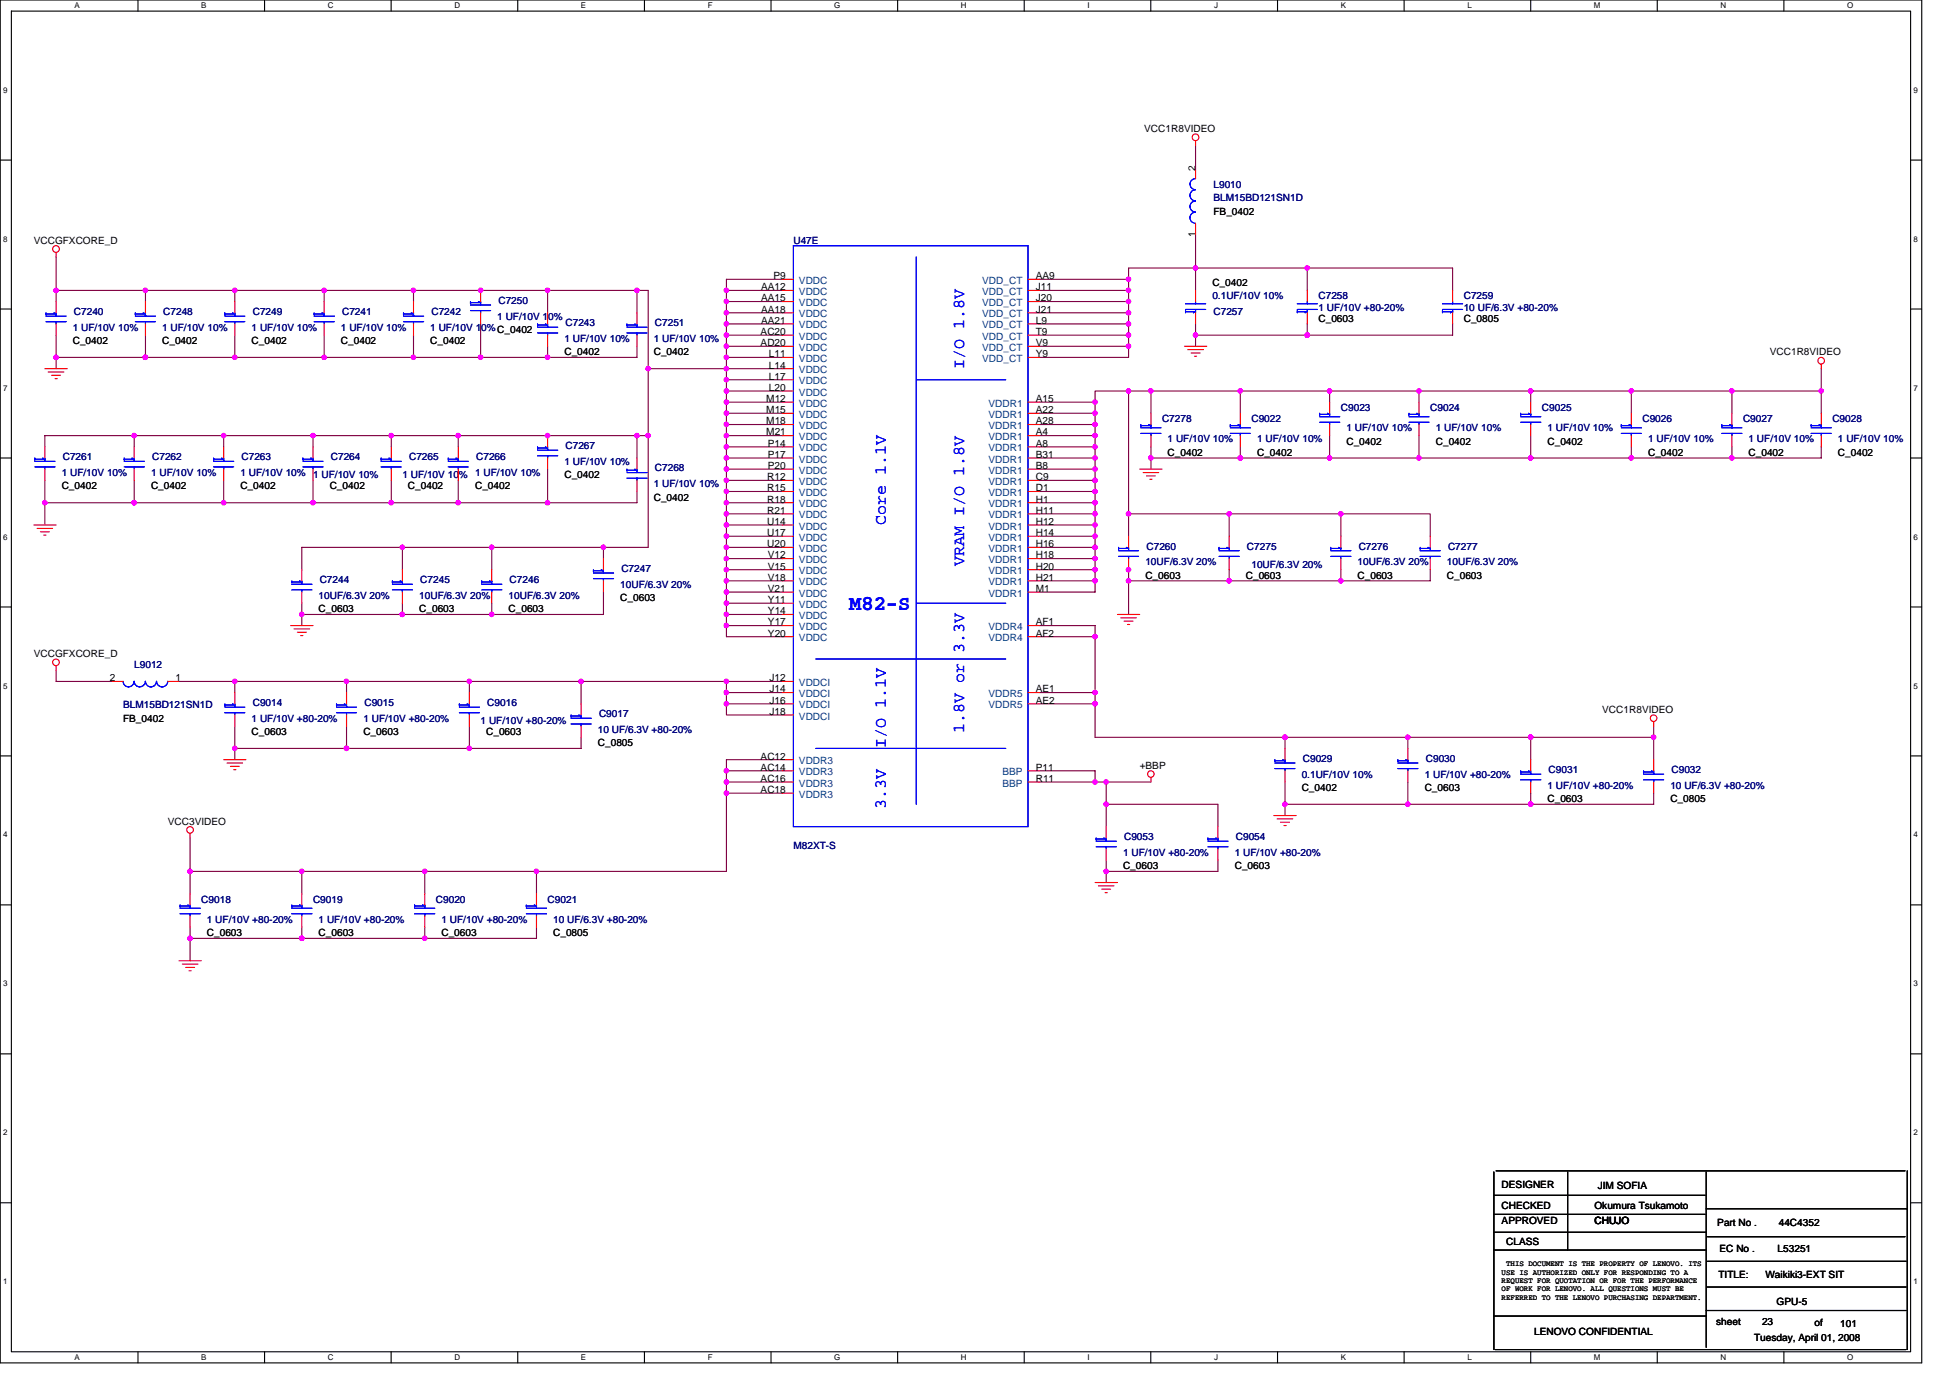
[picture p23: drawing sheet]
<svg xmlns="http://www.w3.org/2000/svg" width="297mm" height="210mm" viewBox="0 0 297 210" stroke-linecap="round" stroke-linejoin="round" font-family="sans-serif">
<defs><g id="words">
<text font-size="3.2" fill="#00f" x="129.4" y="92.9">M82-S</text>
<g font-size="2.5" fill="#00f">
<text x="146.9" y="56.2" transform="rotate(-90 146.9 56.2)">I/O 1.8V</text>
<text x="134.9" y="80" transform="rotate(-90 134.9 80)">Core 1.1V</text>
<text x="146.9" y="86.3" transform="rotate(-90 146.9 86.3)">VRAM I/O 1.8V</text>
<text x="146.9" y="111.6" transform="rotate(-90 146.9 111.6)">1.8V or 3.3V</text>
<text x="134.9" y="114" transform="rotate(-90 134.9 114)">I/O 1.1V</text>
<text x="134.9" y="123.2" transform="rotate(-90 134.9 123.2)">3.3V</text>
</g>
<g font-size="1.5">
<text x="174.3" y="20.1">VCC1R8VIDEO</text>
<text x="182.1" y="26" transform="rotate(-90 182.1 26)">2</text>
<text x="184.8" y="32.7">FB_0402</text>
<text x="5.1" y="37.1">VCCGFXCORE_D</text>
<text x="182.1" y="36.1" transform="rotate(-90 182.1 36.1)">1</text>
<text x="115.9" y="44.2">AA12</text>
<text x="115.9" y="45.9">AA15</text>
<text x="115.9" y="47.6">AA18</text>
<text x="117.8" y="42.5">P9</text>
<text x="157.8" y="42.5">AA9</text>
<text x="157.8" y="44.2">J11</text>
<text x="157.8" y="45.9">J20</text>
<text x="157.8" y="47.6">J21</text>
<text x="184.7" y="43.6">C_0402</text>
<text x="11.1" y="52.4">C_0402</text>
<text x="24.7" y="52.4">C_0402</text>
<text x="38.3" y="52.4">C_0402</text>
<text x="51.9" y="52.4">C_0402</text>
<text x="65.5" y="52.4">C_0402</text>
<text x="115.9" y="51">AC20</text>
<text x="115.9" y="52.7">AD20</text>
<text x="115.9" y="49.3">AA21</text>
<text x="157.8" y="49.3">L9</text>
<text x="157.8" y="51">T9</text>
<text x="157.8" y="52.7">V9</text>
<text x="200.8" y="49">C_0603</text>
<text x="223" y="49">C_0805</text>
<text x="86" y="54.1">C_0402</text>
<text x="99.6" y="54.1">C_0402</text>
<text x="117.1" y="54.4">L11</text>
<text x="117.1" y="56.1">L14</text>
<text x="117.1" y="57.8">L17</text>
<text x="117.1" y="59.5">L20</text>
<text x="157.8" y="54.4">Y9</text>
<text x="269.6" y="54.1">VCC1R8VIDEO</text>
<text x="116.7" y="61.2">M12</text>
<text x="116.7" y="62.9">M15</text>
<text x="116.7" y="64.6">M18</text>
<text x="157.8" y="61.2">A15</text>
<text x="157.8" y="62.9">A22</text>
<text x="157.8" y="64.6">A28</text>
<text x="116.7" y="66.3">M21</text>
<text x="117" y="68.1">P14</text>
<text x="117" y="69.7">P17</text>
<text x="117" y="71.4">P20</text>
<text x="157.8" y="66.3">A4</text>
<text x="157.8" y="68.1">A8</text>
<text x="157.8" y="69.7">B31</text>
<text x="157.8" y="71.4">B8</text>
<text x="177.9" y="69.4">C_0402</text>
<text x="191.5" y="69.4">C_0402</text>
<text x="205.1" y="67.7">C_0402</text>
<text x="218.7" y="67.7">C_0402</text>
<text x="235.7" y="67.7">C_0402</text>
<text x="251.1" y="69.4">C_0402</text>
<text x="266.4" y="69.4">C_0402</text>
<text x="280" y="69.4">C_0402</text>
<text x="9.4" y="74.5">C_0402</text>
<text x="23" y="74.5">C_0402</text>
<text x="36.6" y="74.5">C_0402</text>
<text x="50.2" y="74.5">C_0402</text>
<text x="62.1" y="74.5">C_0402</text>
<text x="72.4" y="74.5">C_0402</text>
<text x="86" y="72.8">C_0402</text>
<text x="99.6" y="76.2">C_0402</text>
<text x="116.9" y="73.2">R12</text>
<text x="116.9" y="74.8">R15</text>
<text x="116.9" y="76.6">R18</text>
<text x="157.8" y="73.2">C9</text>
<text x="157.8" y="74.8">D1</text>
<text x="157.8" y="76.6">H1</text>
<text x="116.9" y="78.3">R21</text>
<text x="116.9" y="79.9">U14</text>
<text x="116.9" y="81.7">U17</text>
<text x="116.9" y="83.4">U20</text>
<text x="157.8" y="78.3">H11</text>
<text x="157.8" y="79.9">H12</text>
<text x="157.8" y="81.7">H14</text>
<text x="157.8" y="83.4">H16</text>
<text x="117" y="85.1">V12</text>
<text x="117" y="86.8">V15</text>
<text x="117" y="88.5">V18</text>
<text x="157.8" y="85.1">H18</text>
<text x="157.8" y="86.8">H20</text>
<text x="157.8" y="88.5">H21</text>
<text x="174.5" y="88.2">C_0603</text>
<text x="189.8" y="88.2">C_0603</text>
<text x="206.8" y="88.2">C_0603</text>
<text x="220.4" y="88.2">C_0603</text>
<text x="48.5" y="93.3">C_0603</text>
<text x="63.9" y="93.3">C_0603</text>
<text x="77.5" y="93.3">C_0603</text>
<text x="94.5" y="91.6">C_0603</text>
<text x="117" y="90.2">V21</text>
<text x="117" y="91.9">Y11</text>
<text x="117" y="93.6">Y14</text>
<text x="117" y="95.3">Y17</text>
<text x="157.8" y="90.2">M1</text>
<text x="157.8" y="95.3">AF1</text>
<text x="5.1" y="100.1">VCCGFXCORE_D</text>
<text x="117" y="97">Y20</text>
<text x="157.8" y="97">AF2</text>
<text x="16.7" y="103.8">2</text>
<text x="26.8" y="103.8">1</text>
<text x="117.2" y="103.8">J12</text>
<text x="117.2" y="105.5">J14</text>
<text x="117.2" y="107.2">J16</text>
<text x="157.8" y="105.5">AE1</text>
<text x="157.8" y="107.2">AE2</text>
<text x="18.8" y="109.9">FB_0402</text>
<text x="38.3" y="112">C_0603</text>
<text x="55.3" y="112">C_0603</text>
<text x="74.1" y="112">C_0603</text>
<text x="91.1" y="113.7">C_0805</text>
<text x="117.2" y="108.9">J18</text>
<text x="244.1" y="108.6">VCC1R8VIDEO</text>
<text x="115.9" y="115.7">AC12</text>
<text x="115.9" y="117.4">AC14</text>
<text x="115.9" y="119.1">AC16</text>
<text x="157.8" y="117.4">P11</text>
<text x="157.8" y="119.1">R11</text>
<text x="173.6" y="117.1">+BBP</text>
<text x="25.6" y="125.6">VCC3VIDEO</text>
<text x="115.9" y="120.8">AC18</text>
<text x="198.3" y="120.5">C_0402</text>
<text x="217" y="120.5">C_0603</text>
<text x="235.7" y="122.2">C_0603</text>
<text x="254.4" y="122.2">C_0805</text>
<text x="171.1" y="132.4">C_0603</text>
<text x="188.1" y="132.4">C_0603</text>
<text x="31.5" y="142.6">C_0603</text>
<text x="48.5" y="142.6">C_0603</text>
<text x="67.2" y="142.6">C_0603</text>
<text x="84.3" y="142.6">C_0805</text>
<text x="228.7" y="180.9">DESIGNER</text>
<text x="228.7" y="184.1">CHECKED</text>
<text x="242.9" y="184.1">Okumura Tsukamoto</text>
<text x="243.4" y="181.1">JIM SOFIA</text>
<text x="228.7" y="186.5">APPROVED</text>
<text x="229.4" y="189.6">CLASS</text>
<text x="242.9" y="186.5">CHUJO</text>
<text x="261.6" y="186.7">Part No .</text>
<text x="261.9" y="190.8">EC No .</text>
<text x="270.8" y="190.8">L53251</text>
<text x="271" y="186.7">44C4352</text>
<text x="261.8" y="194.7">TITLE:</text>
<text x="268.9" y="194.7">Waikiki3-EXT SIT</text>
<text x="233.7" y="203.4">LENOVO CONFIDENTIAL</text>
<text x="261.4" y="201.8">sheet</text>
<text x="268.4" y="201.8">23</text>
<text x="270.6" y="198.8">GPU-5</text>
<text x="276.4" y="202">of</text>
<text x="280.3" y="202.2">101</text>
<text x="267.2" y="204.2">Tuesday, April 01, 2008</text>
</g>
<g font-size="1.5" fill="#000080">
<text x="184.8" y="28.6">L9010</text>
<text x="184.8" y="30.6">BLM15BD121SN1D</text>
<text x="120.9" y="37.1">U47E</text>
<text x="75.9" y="46.3">C7250</text>
<text x="184.7" y="45.6">0.1UF/10V 10%</text>
<text x="200.8" y="45.6">C7258</text>
<text x="200.8" y="47.3">1 UF/10V +80-20%</text>
<text x="223" y="45.6">C7259</text>
<text x="223" y="47.3">10 UF/6.3V +80-20%</text>
<text x="11.1" y="50.4">1 UF/10V 10%</text>
<text x="11.3" y="48">C7240</text>
<text x="24.7" y="50.4">1 UF/10V 10%</text>
<text x="24.9" y="48">C7248</text>
<text x="38.3" y="50.4">1 UF/10V 10%</text>
<text x="38.5" y="48">C7249</text>
<text x="51.9" y="50.4">1 UF/10V 10%</text>
<text x="52.1" y="48">C7241</text>
<text x="65.5" y="50.4">1 UF/10V 10%C_0402</text>
<text x="65.7" y="48">C7242</text>
<text x="75.8" y="48.7">1 UF/10V 10%</text>
<text x="86" y="52.1">1 UF/10V 10%</text>
<text x="86.1" y="49.7">C7243</text>
<text x="99.6" y="52.1">1 UF/10V 10%</text>
<text x="99.8" y="49.7">C7251</text>
<text x="184.8" y="48">C7257</text>
<text x="177" y="64.3">C7278</text>
<text x="190.6" y="64.3">C9022</text>
<text x="204.3" y="62.6">C9023</text>
<text x="205.1" y="65.7">1 UF/10V 10%</text>
<text x="217.9" y="62.6">C9024</text>
<text x="218.7" y="65.7">1 UF/10V 10%</text>
<text x="234.9" y="62.6">C9025</text>
<text x="235.7" y="65.7">1 UF/10V 10%</text>
<text x="250.2" y="64.3">C9026</text>
<text x="265.5" y="64.3">C9027</text>
<text x="279.1" y="64.3">C9028</text>
<text x="9.6" y="70.1">C7261</text>
<text x="23.2" y="70.1">C7262</text>
<text x="36.8" y="70.1">C7263</text>
<text x="50.4" y="70.1">C7264</text>
<text x="62.3" y="70.1">C7265</text>
<text x="72.5" y="70.1">C7266</text>
<text x="86" y="70.8">1 UF/10V 10%</text>
<text x="86.1" y="68.4">C7267</text>
<text x="99.8" y="71.8">C7268</text>
<text x="177.9" y="67.4">1 UF/10V 10%</text>
<text x="191.5" y="67.4">1 UF/10V 10%</text>
<text x="251.1" y="67.4">1 UF/10V 10%</text>
<text x="266.4" y="67.4">1 UF/10V 10%</text>
<text x="280" y="67.4">1 UF/10V 10%</text>
<text x="9.4" y="72.5">1 UF/10V 10%</text>
<text x="23" y="72.5">1 UF/10V 10%</text>
<text x="36.6" y="72.5">1 UF/10V 10%</text>
<text x="47.7" y="72.8">1 UF/10V 10%</text>
<text x="61.3" y="72.8">1 UF/10V 10%</text>
<text x="72.4" y="72.5">1 UF/10V 10%</text>
<text x="99.6" y="74.2">1 UF/10V 10%</text>
<text x="174.6" y="83.7">C7260</text>
<text x="189.9" y="83.7">C7275</text>
<text x="207" y="83.7">C7276</text>
<text x="220.6" y="83.7">C7277</text>
<text x="48.7" y="88.8">C7244</text>
<text x="64" y="88.8">C7245</text>
<text x="77.6" y="88.8">C7246</text>
<text x="94.5" y="89.5">10UF/6.3V 20%</text>
<text x="94.7" y="87.1">C7247</text>
<text x="174.5" y="86.1">10UF/6.3V 20%</text>
<text x="190.6" y="86.5">10UF/6.3V 20%</text>
<text x="206.8" y="86.1">10UF/6.3V 20%</text>
<text x="220.4" y="86.1">10UF/6.3V 20%</text>
<text x="48.5" y="91.2">10UF/6.3V 20%</text>
<text x="63.9" y="91.2">10UF/6.3V 20%</text>
<text x="77.5" y="91.2">10UF/6.3V 20%</text>
<text x="20.4" y="101.8">L9012</text>
<text x="18.8" y="107.9">BLM15BD121SN1D</text>
<text x="38.5" y="107.6">C9014</text>
<text x="55.5" y="107.6">C9015</text>
<text x="74.2" y="107.6">C9016</text>
<text x="38.3" y="109.9">1 UF/10V +80-20%</text>
<text x="55.3" y="109.9">1 UF/10V +80-20%</text>
<text x="73.2" y="110.3">1 UF/10V +80-20%</text>
<text x="91.1" y="111.7">10 UF/6.3V +80-20%</text>
<text x="91.2" y="109.3">C9017</text>
<text x="198.3" y="118.4">0.1UF/10V 10%</text>
<text x="198.5" y="116.1">C9029</text>
<text x="217" y="118.4">1 UF/10V +80-20%</text>
<text x="217.2" y="116.1">C9030</text>
<text x="235.9" y="117.8">C9031</text>
<text x="254.6" y="117.8">C9032</text>
<text x="235.7" y="120.2">1 UF/10V +80-20%</text>
<text x="254.4" y="120.2">10 UF/6.3V +80-20%</text>
<text x="120.9" y="129.3">M82XT-S</text>
<text x="171.1" y="130.4">1 UF/10V +80-20%</text>
<text x="171.2" y="128">C9053</text>
<text x="188.1" y="130.4">1 UF/10V +80-20%</text>
<text x="188.3" y="128">C9054</text>
<text x="30.7" y="137.5">C9018</text>
<text x="47.7" y="137.5">C9019</text>
<text x="66.4" y="137.5">C9020</text>
<text x="83.4" y="137.5">C9021</text>
<text x="31.5" y="140.6">1 UF/10V +80-20%</text>
<text x="48.5" y="140.6">1 UF/10V +80-20%</text>
<text x="67.2" y="140.6">1 UF/10V +80-20%</text>
<text x="84.3" y="140.6">10 UF/6.3V +80-20%</text>
</g>
<g font-size="1.5" fill="#004080">
<text x="121.7" y="43.2">VDDC</text>
<text x="121.7" y="44.9">VDDC</text>
<text x="121.7" y="46.6">VDDC</text>
<text x="149.6" y="43.2">VDD_CT</text>
<text x="149.6" y="44.9">VDD_CT</text>
<text x="149.6" y="46.6">VDD_CT</text>
<text x="121.7" y="48.3">VDDC</text>
<text x="121.7" y="50">VDDC</text>
<text x="121.7" y="51.8">VDDC</text>
<text x="121.7" y="53.4">VDDC</text>
<text x="149.6" y="48.3">VDD_CT</text>
<text x="149.6" y="50">VDD_CT</text>
<text x="149.6" y="51.8">VDD_CT</text>
<text x="149.6" y="53.4">VDD_CT</text>
<text x="121.7" y="55.1">VDDC</text>
<text x="121.7" y="56.9">VDDC</text>
<text x="121.7" y="58.5">VDDC</text>
<text x="149.6" y="55.1">VDD_CT</text>
<text x="121.7" y="60.3">VDDC</text>
<text x="121.7" y="62">VDDC</text>
<text x="121.7" y="63.6">VDDC</text>
<text x="121.7" y="65.4">VDDC</text>
<text x="150.6" y="62">VDDR1</text>
<text x="150.6" y="63.6">VDDR1</text>
<text x="150.6" y="65.4">VDDR1</text>
<text x="121.7" y="67.1">VDDC</text>
<text x="121.7" y="68.8">VDDC</text>
<text x="121.7" y="70.5">VDDC</text>
<text x="150.6" y="67.1">VDDR1</text>
<text x="150.6" y="68.8">VDDR1</text>
<text x="150.6" y="70.5">VDDR1</text>
<text x="121.7" y="72.2">VDDC</text>
<text x="121.7" y="73.9">VDDC</text>
<text x="121.7" y="75.6">VDDC</text>
<text x="121.7" y="77.3">VDDC</text>
<text x="150.6" y="72.2">VDDR1</text>
<text x="150.6" y="73.9">VDDR1</text>
<text x="150.6" y="75.6">VDDR1</text>
<text x="150.6" y="77.3">VDDR1</text>
<text x="121.7" y="79">VDDC</text>
<text x="121.7" y="80.7">VDDC</text>
<text x="121.7" y="82.4">VDDC</text>
<text x="150.6" y="79">VDDR1</text>
<text x="150.6" y="80.7">VDDR1</text>
<text x="150.6" y="82.4">VDDR1</text>
<text x="121.7" y="84.1">VDDC</text>
<text x="121.7" y="85.8">VDDC</text>
<text x="121.7" y="87.5">VDDC</text>
<text x="121.7" y="89.2">VDDC</text>
<text x="150.6" y="84.1">VDDR1</text>
<text x="150.6" y="85.8">VDDR1</text>
<text x="150.6" y="87.5">VDDR1</text>
<text x="150.6" y="89.2">VDDR1</text>
<text x="121.7" y="90.9">VDDC</text>
<text x="121.7" y="92.6">VDDC</text>
<text x="121.7" y="94.3">VDDC</text>
<text x="121.7" y="96">VDDC</text>
<text x="150.6" y="90.9">VDDR1</text>
<text x="150.6" y="96">VDDR4</text>
<text x="121.7" y="97.7">VDDC</text>
<text x="150.6" y="97.7">VDDR4</text>
<text x="121.7" y="104.5">VDDCI</text>
<text x="121.7" y="106.2">VDDCI</text>
<text x="121.7" y="107.9">VDDCI</text>
<text x="150.6" y="106.2">VDDR5</text>
<text x="150.6" y="107.9">VDDR5</text>
<text x="121.7" y="109.6">VDDCI</text>
<text x="121.7" y="116.4">VDDR3</text>
<text x="121.7" y="118.1">VDDR3</text>
<text x="121.7" y="119.8">VDDR3</text>
<text x="152.7" y="118.1">BBP</text>
<text x="152.7" y="119.8">BBP</text>
<text x="121.7" y="121.5">VDDR3</text>
</g>
<g font-size="1.2">
<text x="11.4" y="1.2">A</text>
<text x="30.6" y="1.2">B</text>
<text x="49.9" y="1.2">C</text>
<text x="69.2" y="1.2">D</text>
<text x="88.5" y="1.2">E</text>
<text x="107.8" y="1.2">F</text>
<text x="127.1" y="1.2">G</text>
<text x="146.4" y="1.2">H</text>
<text x="165.6" y="1.2">I</text>
<text x="184.9" y="1.2">J</text>
<text x="204.2" y="1.2">K</text>
<text x="223.5" y="1.2">L</text>
<text x="242.8" y="1.2">M</text>
<text x="262.1" y="1.2">N</text>
<text x="281.4" y="1.2">O</text>
<text x=".5" y="14.1">9</text>
<text x="291.5" y="14.1">9</text>
<text x=".5" y="36.8">8</text>
<text x="291.5" y="36.8">8</text>
<text x=".5" y="59.5">7</text>
<text x="291.5" y="59.5">7</text>
<text x=".5" y="82.2">6</text>
<text x="291.5" y="82.2">6</text>
<text x=".5" y="104.9">5</text>
<text x="291.5" y="104.9">5</text>
<text x=".5" y="127.6">4</text>
<text x="291.5" y="127.6">4</text>
<text x=".5" y="150.3">3</text>
<text x="291.5" y="150.3">3</text>
<text x=".5" y="173">2</text>
<text x="291.5" y="173">2</text>
<text x=".5" y="195.6">1</text>
<text x="228.7" y="194.2">USE IS AUTHORIZED ONLY FOR RESPONDING TO A</text>
<text x="228.7" y="195.5">REQUEST FOR QUOTATION OR FOR THE PERFORMANCE</text>
<text x="228.7" y="196.7">OF WORK FOR LENOVO. ALL QUESTIONS MUST BE</text>
<text x="228.7" y="198">REFERRED TO THE LENOVO PURCHASING DEPARTMENT.</text>
<text x="229.4" y="192.9">THIS DOCUMENT IS THE PROPERTY OF LENOVO. ITS</text>
<text x="291.5" y="195.6">1</text>
<text x="11.4" y="207.2">A</text>
<text x="30.6" y="207.2">B</text>
<text x="49.9" y="207.2">C</text>
<text x="69.2" y="207.2">D</text>
<text x="88.5" y="207.2">E</text>
<text x="107.8" y="207.2">F</text>
<text x="127.1" y="207.2">G</text>
<text x="146.4" y="207.2">H</text>
<text x="165.6" y="207.2">I</text>
<text x="184.9" y="207.2">J</text>
<text x="204.2" y="207.2">K</text>
<text x="223.5" y="207.2">L</text>
<text x="242.8" y="207.2">M</text>
<text x="262.1" y="207.2">N</text>
<text x="281.4" y="207.2">O</text>
</g>
</g></defs>
<path d="M0 0h292.7v207.6h-292.7zM1.7 1.7h289.3v204.2h-289.3z" fill="none" stroke="#000" stroke-width=".17"/>
<g fill="#fff">
<path d="M11.4 .2h.7v1.3h-.7z"/>
<path d="M11.4 206.1h.7v1.3h-.7z"/>
</g>
<path d="M21 0v1.7M21 205.9v1.7" fill="none" stroke="#000" stroke-width=".17"/>
<g fill="#fff">
<path d="M30.6 .2h.8v1.3h-.8z"/>
<path d="M30.6 206.1h.8v1.3h-.8z"/>
</g>
<path d="M40.3 0v1.7M40.3 205.9v1.7" fill="none" stroke="#000" stroke-width=".17"/>
<g fill="#fff">
<path d="M49.9 .2h.9v1.3h-.9z"/>
<path d="M49.9 206.1h.9v1.3h-.9z"/>
</g>
<path d="M59.6 0v1.7M59.6 205.9v1.7" fill="none" stroke="#000" stroke-width=".17"/>
<g fill="#fff">
<path d="M69.2 .2h.9v1.3h-.9z"/>
<path d="M69.2 206.1h.9v1.3h-.9z"/>
</g>
<path d="M78.9 0v1.7M78.9 205.9v1.7" fill="none" stroke="#000" stroke-width=".17"/>
<g fill="#fff">
<path d="M88.5 .2h.8v1.3h-.8z"/>
<path d="M88.5 206.1h.8v1.3h-.8z"/>
</g>
<path d="M98.2 0v1.7M98.2 205.9v1.7" fill="none" stroke="#000" stroke-width=".17"/>
<g fill="#fff">
<path d="M107.8 .2h.7v1.3h-.7z"/>
<path d="M107.8 206.1h.7v1.3h-.7z"/>
</g>
<path d="M117.5 0v1.7M117.5 205.9v1.7" fill="none" stroke="#000" stroke-width=".17"/>
<g fill="#fff">
<path d="M127.1 .2h.9v1.3h-.9z"/>
<path d="M127.1 206.1h.9v1.3h-.9z"/>
</g>
<path d="M136.7 0v1.7M136.7 205.9v1.7" fill="none" stroke="#000" stroke-width=".17"/>
<g fill="#fff">
<path d="M146.4 .2h.8v1.3h-.8z"/>
<path d="M146.4 206.1h.8v1.3h-.8z"/>
</g>
<path d="M156 0v1.7M156 205.9v1.7" fill="none" stroke="#000" stroke-width=".17"/>
<g fill="#fff">
<path d="M165.6 .2h.4v1.3h-.4z"/>
<path d="M165.6 206.1h.4v1.3h-.4z"/>
</g>
<path d="M175.3 0v1.7M175.3 205.9v1.7" fill="none" stroke="#000" stroke-width=".17"/>
<g fill="#fff">
<path d="M184.9 .2h.6v1.3h-.6z"/>
<path d="M184.9 206.1h.6v1.3h-.6z"/>
</g>
<path d="M194.6 0v1.7M194.6 205.9v1.7" fill="none" stroke="#000" stroke-width=".17"/>
<g fill="#fff">
<path d="M204.2 .2h.8v1.3h-.8z"/>
<path d="M204.2 206.1h.8v1.3h-.8z"/>
</g>
<path d="M213.9 0v1.7M213.9 205.9v1.7" fill="none" stroke="#000" stroke-width=".17"/>
<g fill="#fff">
<path d="M223.5 .2h.7v1.3h-.7z"/>
<path d="M223.5 206.1h.7v1.3h-.7z"/>
</g>
<path d="M233.2 0v1.7M233.2 205.9v1.7" fill="none" stroke="#000" stroke-width=".17"/>
<g fill="#fff">
<path d="M242.8 .2h1v1.3h-1z"/>
<path d="M242.8 206.1h1v1.3h-1z"/>
</g>
<path d="M252.5 0v1.7M252.5 205.9v1.7" fill="none" stroke="#000" stroke-width=".17"/>
<g fill="#fff">
<path d="M262.1 .2h.8v1.3h-.8z"/>
<path d="M262.1 206.1h.8v1.3h-.8z"/>
</g>
<path d="M271.7 0v1.7M271.7 205.9v1.7" fill="none" stroke="#000" stroke-width=".17"/>
<g fill="#fff">
<path d="M281.4 .2h.9v1.3h-.9z"/>
<path d="M281.4 206.1h.9v1.3h-.9z"/>
<path d="M.5 13h.6v1.4h-.6z"/>
<path d="M291.5 13h.6v1.4h-.6z"/>
<path d="M.5 35.7h.6v1.4h-.6z"/>
<path d="M291.5 35.7h.6v1.4h-.6z"/>
</g>
<path d="M0 24.4h1.7M291 24.4h1.7" fill="none" stroke="#000" stroke-width=".17"/>
<g fill="#fff">
<path d="M.5 58.4h.6v1.4h-.6z"/>
<path d="M291.5 58.4h.6v1.4h-.6z"/>
</g>
<path d="M0 47.1h1.7M291 47.1h1.7" fill="none" stroke="#000" stroke-width=".17"/>
<g fill="#fff">
<path d="M.5 81.1h.6v1.3h-.6z"/>
<path d="M291.5 81.1h.6v1.3h-.6z"/>
</g>
<path d="M0 69.8h1.7M291 69.8h1.7" fill="none" stroke="#000" stroke-width=".17"/>
<g fill="#fff">
<path d="M.5 103.8h.6v1.3h-.6z"/>
<path d="M291.5 103.8h.6v1.3h-.6z"/>
</g>
<path d="M0 92.5h1.7M291 92.5h1.7" fill="none" stroke="#000" stroke-width=".17"/>
<g fill="#fff">
<path d="M.5 126.5h.6v1.3h-.6z"/>
<path d="M291.5 126.5h.6v1.3h-.6z"/>
</g>
<path d="M0 115.1h1.7M291 115.1h1.7" fill="none" stroke="#000" stroke-width=".17"/>
<g fill="#fff">
<path d="M.5 149.2h.6v1.3h-.6z"/>
<path d="M291.5 149.2h.6v1.3h-.6z"/>
</g>
<path d="M0 137.8h1.7M291 137.8h1.7" fill="none" stroke="#000" stroke-width=".17"/>
<g fill="#fff">
<path d="M.5 171.9h.6v1.3h-.6z"/>
<path d="M291.5 171.9h.6v1.3h-.6z"/>
</g>
<path d="M0 160.5h1.7M291 160.5h1.7" fill="none" stroke="#000" stroke-width=".17"/>
<g fill="#fff">
<path d="M.5 194.6h.6v1.3h-.6z"/>
<path d="M291.5 194.6h.6v1.3h-.6z"/>
</g>
<g fill="none" stroke="#000" stroke-width=".17">
<path d="M227.6 178.5v27.1M227.9 178.4h62.3M238.8 178.5v11.9M259.9 178.5v26.7M290.5 178.4v27.2M0 183.2h1.7M227.6 182.1h32.1M227.6 185h32.1M227.6 187.7h32.3M227.6 190.4h32.3M259.9 199.6h30.5M259.9 184.1h30.6"/>
<path d="M260.1 192.1h30.3M260.1 188.4h30.1M260.1 196h30.3M291 183.2h1.7M227.6 200.5h32.3M227.7 205.6h62.7"/>
</g>
<g fill="none" stroke="#800040" stroke-width=".17">
<path d="M8.5 39.1v6.8M182.1 22.1v3.4M182.1 35.7v8.5M8.5 51.1v5.1M8.5 44.2h13.7M22.2 44.2h13.6v1.7M22.2 44.2v1.7M22.2 51.1v3.3M35.8 44.2h13.6v1.7M35.8 51.1v3.3M49.4 44.2h49.3v39.2h-23.8M49.4 51.1v3.3"/>
<path d="M63 44.2v1.7M63 51.1v3.3M73.2 49.3v5.1M83.4 44.2v3.4M83.4 52.7v1.7M97 52.7v1.7h-88.5M97 44.2v3.4M98.7 56.2h20.5M110.7 59.6v1.7h8.5M110.7 52.7v1.7h8.5M110.7 54.4v5.2M110.7 49.3h8.5"/>
<path d="M110.7 59.6h8.5M110.7 57.8h8.5M110.7 51.1h8.5M110.7 52.7h8.5M110.7 47.6h8.5M110.7 44.2h8.5M110.7 45.9h8.5M119.2 42.5h-8.5v10.2M158.3 49.3h13.6M158.3 51.1h13.6M158.3 52.7h13.6M158.3 47.6h13.6"/>
<path d="M158.3 44.2h13.6M158.3 45.9h13.6M158.3 42.5h13.6M171.9 59.6h-5.1v1.7M171.9 59.6h17M171.9 59.6v22.1M175.3 59.6v3.3M182.1 49.3v3.4M188.9 59.6h13.6v1.7M188.9 59.6v3.3M199.1 40.8v3.4M199.1 49.3v1.8"/>
<path d="M202.5 59.6h13.7v1.7M216.2 59.6h61.2M221.3 49.3v1.8h-39.2M221.3 44.2v-3.4h-49.4v13.6h-13.6M233.2 59.6v1.7M248.5 59.6v3.3M263.8 59.6v3.3M277.4 56.2v6.7M6.8 73.2v6.8M20.4 66.4h13.7v1.7M20.4 66.4h-13.6v1.7M20.4 66.4v1.7"/>
<path d="M20.4 73.2v3.4M34.1 66.4h13.6v1.7M34.1 73.2v3.4M47.7 66.4h51M47.7 73.2v3.4M59.6 66.4v1.7M59.6 73.2v3.4M69.8 66.4v1.7M69.8 73.2v3.4M83.4 71.5v5.1M97 74.9v1.7h-90.2M97 66.4v3.4"/>
<path d="M110.7 61.3v1.6h8.5M110.7 76.6v1.7h8.5M110.7 69.8v1.7h8.5M110.7 62.9v6.9M110.7 71.5v5.1M110.7 78.3v18.7h8.5M110.7 73.2h8.5M110.7 74.9h8.5M110.7 76.6h8.5M110.7 80h8.5M110.7 66.4h8.5M110.7 64.7h8.5"/>
<path d="M110.7 68.1h8.5M110.7 69.8h8.5M158.3 73.2h8.5M158.3 74.9h8.5M158.3 76.6h8.5M158.3 80h8.5M158.3 66.4h8.5M158.3 64.7h8.5M158.3 68.1h8.5M158.3 69.8h8.5M158.3 62.9h8.5M158.3 78.3h8.5"/>
<path d="M158.3 71.5h8.5M158.3 61.3h8.5M166.8 61.3v28.9h-8.5M171.9 78.3h15.3M175.3 68.1v3.4M187.2 78.3h17.1v3.4M187.2 78.3v3.4M188.9 68.1v1.7M202.5 66.4v3.4M204.3 78.3h13.6v3.4M216.2 66.4v3.4M233.2 66.4v3.4"/>
<path d="M248.5 68.1v1.7M263.8 68.1v1.7M277.4 68.1v1.7h-102.1M46 91.9v3.4M61.3 83.4h13.6v3.4M61.3 83.4h-15.3v3.4M61.3 83.4v3.4M61.3 91.9v1.7M74.9 91.9v1.7M91.9 83.4v1.7M91.9 90.2v3.4h-45.9M110.7 83.4h8.5"/>
<path d="M110.7 93.6h8.5M110.7 81.7h8.5M110.7 95.3h8.5M110.7 85.1h8.5M110.7 86.8h8.5M110.7 88.5h8.5M110.7 90.2h8.5M110.7 91.9h8.5M158.3 97h8.5M158.3 83.4h8.5M158.3 81.7h8.5M158.3 95.3h8.5v17h85.1"/>
<path d="M158.3 85.1h8.5M158.3 86.8h8.5M158.3 88.5h8.5M171.9 86.8v6.8M187.2 86.8v1.7M204.3 86.8v1.7M217.9 86.8v1.7h-46M8.5 102.1v1.7h8.6M27.3 103.8h25.5M35.8 103.8v1.7M35.8 110.6v5.1M52.8 103.8h18.7v1.7"/>
<path d="M52.8 103.8v1.7M52.8 110.6v3.4M71.5 103.8h47.7M71.5 110.6v3.4M88.5 103.8v3.4M88.5 112.3v1.7h-52.7M110.7 105.5v3.4h8.5M110.7 103.8v1.7M110.7 119.1h8.5M110.7 117.4h8.5M110.7 105.5h8.5M110.7 107.2h8.5"/>
<path d="M119.2 115.7h-8.5v17h-29M158.3 117.4h8.5v1.7M158.3 119.1h17M158.3 105.5h8.5M158.3 107.2h8.5M168.5 119.1v6.8M195.7 112.3v1.7M195.7 119.1v5.1M214.5 112.3v1.7M214.5 119.1v3.4M233.2 112.3v3.4M251.9 110.6v5.1"/>
<path d="M29 132.7h17v3.4M29 127.6v8.5M46 132.7h18.7v3.4M64.7 132.7h17v3.4M110.7 120.8h8.5M168.5 122.5h17v3.4M168.5 131v3.4M185.5 131v1.7h-17M233.2 120.8v1.7M251.9 120.8v1.7h-56.2M29 141.2v5.1M46 141.2v1.7"/>
<path d="M64.7 141.2v1.7M81.7 141.2v1.7h-52.7"/>
</g>
<g fill="#f0f" stroke="#f0f" stroke-width=".17">
<circle cx="110.6" cy="93.6" r=".33"/>
<circle cx="61.3" cy="83.4" r=".33"/>
<circle cx="91.9" cy="83.4" r=".33"/>
<circle cx="74.9" cy="83.4" r=".33"/>
<circle cx="61.3" cy="93.6" r=".33"/>
<circle cx="46" cy="93.6" r=".33"/>
<circle cx="74.9" cy="93.6" r=".33"/>
<circle cx="110.6" cy="49.3" r=".33"/>
<circle cx="110.6" cy="47.6" r=".33"/>
<circle cx="110.6" cy="61.2" r=".33"/>
<circle cx="110.6" cy="73.2" r=".33"/>
<circle cx="110.6" cy="71.4" r=".33"/>
<circle cx="110.6" cy="81.7" r=".33"/>
<circle cx="110.6" cy="80" r=".33"/>
<circle cx="110.6" cy="74.9" r=".33"/>
<circle cx="110.6" cy="76.6" r=".33"/>
<circle cx="110.6" cy="78.3" r=".33"/>
<circle cx="110.6" cy="62.9" r=".33"/>
<circle cx="110.6" cy="64.7" r=".33"/>
<circle cx="110.6" cy="68.1" r=".33"/>
<circle cx="110.6" cy="66.3" r=".33"/>
<circle cx="110.6" cy="69.8" r=".33"/>
<circle cx="110.6" cy="59.6" r=".33"/>
<circle cx="166.8" cy="97" r=".33"/>
<circle cx="166.8" cy="61.2" r=".33"/>
<circle cx="110.6" cy="57.8" r=".33"/>
<circle cx="110.6" cy="54.4" r=".33"/>
<circle cx="166.8" cy="73.2" r=".33"/>
<circle cx="166.8" cy="71.4" r=".33"/>
<circle cx="166.8" cy="81.7" r=".33"/>
<circle cx="166.8" cy="80" r=".33"/>
<circle cx="110.6" cy="56.1" r=".33"/>
<circle cx="110.6" cy="52.7" r=".33"/>
<circle cx="166.8" cy="74.9" r=".33"/>
<circle cx="110.6" cy="51" r=".33"/>
<circle cx="166.8" cy="76.6" r=".33"/>
<circle cx="166.8" cy="78.3" r=".33"/>
<circle cx="110.6" cy="44.2" r=".33"/>
<circle cx="110.6" cy="45.9" r=".33"/>
<circle cx="166.8" cy="62.9" r=".33"/>
<circle cx="166.8" cy="64.7" r=".33"/>
<circle cx="166.8" cy="68.1" r=".33"/>
<circle cx="166.8" cy="69.8" r=".33"/>
<circle cx="166.8" cy="85.1" r=".33"/>
<circle cx="166.8" cy="86.8" r=".33"/>
<circle cx="166.8" cy="88.5" r=".33"/>
<circle cx="166.8" cy="83.4" r=".33"/>
<circle cx="166.8" cy="119.1" r=".33"/>
<circle cx="171.9" cy="52.7" r=".33"/>
<circle cx="110.6" cy="120.8" r=".33"/>
<circle cx="81.7" cy="132.7" r=".33"/>
<circle cx="171.9" cy="47.6" r=".33"/>
<circle cx="171.9" cy="42.5" r=".33"/>
<circle cx="171.9" cy="59.6" r=".33"/>
<circle cx="168.5" cy="119.1" r=".33"/>
<circle cx="52.8" cy="103.8" r=".33"/>
<circle cx="88.5" cy="103.8" r=".33"/>
<circle cx="71.5" cy="103.8" r=".33"/>
<circle cx="52.8" cy="114" r=".33"/>
<circle cx="35.8" cy="114" r=".33"/>
<circle cx="71.5" cy="114" r=".33"/>
<circle cx="110.6" cy="103.8" r=".33"/>
<circle cx="110.6" cy="95.3" r=".33"/>
<circle cx="28.9" cy="132.7" r=".33"/>
<circle cx="46" cy="132.7" r=".33"/>
<circle cx="64.7" cy="132.7" r=".33"/>
<circle cx="46" cy="142.9" r=".33"/>
<circle cx="28.9" cy="142.9" r=".33"/>
<circle cx="110.6" cy="85.1" r=".33"/>
<circle cx="110.6" cy="91.9" r=".33"/>
<circle cx="64.7" cy="142.9" r=".33"/>
<circle cx="110.6" cy="86.8" r=".33"/>
<circle cx="110.6" cy="88.5" r=".33"/>
<circle cx="110.6" cy="90.2" r=".33"/>
<circle cx="110.6" cy="83.4" r=".33"/>
<circle cx="171.9" cy="78.3" r=".33"/>
<circle cx="166.8" cy="105.5" r=".33"/>
<circle cx="187.2" cy="78.3" r=".33"/>
<circle cx="204.2" cy="78.3" r=".33"/>
<circle cx="187.2" cy="88.5" r=".33"/>
<circle cx="171.9" cy="88.5" r=".33"/>
<circle cx="204.2" cy="88.5" r=".33"/>
<circle cx="98.7" cy="66.3" r=".33"/>
<circle cx="97" cy="66.3" r=".33"/>
<circle cx="175.3" cy="59.6" r=".33"/>
<circle cx="188.9" cy="59.6" r=".33"/>
<circle cx="216.1" cy="59.6" r=".33"/>
<circle cx="233.2" cy="59.6" r=".33"/>
<circle cx="202.5" cy="59.6" r=".33"/>
<circle cx="277.4" cy="59.6" r=".33"/>
<circle cx="263.8" cy="59.6" r=".33"/>
<circle cx="166.8" cy="66.3" r=".33"/>
<circle cx="188.9" cy="69.8" r=".33"/>
<circle cx="175.3" cy="69.8" r=".33"/>
<circle cx="263.8" cy="69.8" r=".33"/>
<circle cx="248.5" cy="69.8" r=".33"/>
<circle cx="216.1" cy="69.8" r=".33"/>
<circle cx="233.2" cy="69.8" r=".33"/>
<circle cx="202.5" cy="69.8" r=".33"/>
<circle cx="171.9" cy="49.3" r=".33"/>
<circle cx="171.9" cy="44.2" r=".33"/>
<circle cx="182.1" cy="40.8" r=".33"/>
<circle cx="20.4" cy="66.3" r=".33"/>
<circle cx="47.7" cy="66.3" r=".33"/>
<circle cx="59.6" cy="66.3" r=".33"/>
<circle cx="34.1" cy="66.3" r=".33"/>
<circle cx="69.8" cy="66.3" r=".33"/>
<circle cx="83.4" cy="66.3" r=".33"/>
<circle cx="195.7" cy="122.5" r=".33"/>
<circle cx="20.4" cy="76.6" r=".33"/>
<circle cx="6.8" cy="76.6" r=".33"/>
<circle cx="83.4" cy="76.6" r=".33"/>
<circle cx="69.8" cy="76.6" r=".33"/>
<circle cx="47.7" cy="76.6" r=".33"/>
<circle cx="59.6" cy="76.6" r=".33"/>
<circle cx="34.1" cy="76.6" r=".33"/>
<circle cx="8.5" cy="44.2" r=".33"/>
<circle cx="22.1" cy="44.2" r=".33"/>
<circle cx="49.4" cy="44.2" r=".33"/>
<circle cx="63" cy="44.2" r=".33"/>
<circle cx="35.8" cy="44.2" r=".33"/>
<circle cx="73.2" cy="44.2" r=".33"/>
<circle cx="83.4" cy="44.2" r=".33"/>
<circle cx="35.8" cy="103.8" r=".33"/>
<circle cx="97" cy="44.2" r=".33"/>
<circle cx="22.1" cy="54.4" r=".33"/>
<circle cx="8.5" cy="54.4" r=".33"/>
<circle cx="83.4" cy="54.4" r=".33"/>
<circle cx="73.2" cy="54.4" r=".33"/>
<circle cx="49.4" cy="54.4" r=".33"/>
<circle cx="63" cy="54.4" r=".33"/>
<circle cx="35.8" cy="54.4" r=".33"/>
<circle cx="110.6" cy="117.4" r=".33"/>
<circle cx="110.6" cy="119.1" r=".33"/>
<circle cx="110.6" cy="105.5" r=".33"/>
<circle cx="110.6" cy="107.2" r=".33"/>
<circle cx="166.8" cy="107.2" r=".33"/>
<circle cx="171.9" cy="51" r=".33"/>
<circle cx="199.1" cy="40.8" r=".33"/>
<circle cx="199.1" cy="51" r=".33"/>
<circle cx="182.1" cy="51" r=".33"/>
<circle cx="98.7" cy="56.1" r=".33"/>
<circle cx="171.9" cy="45.9" r=".33"/>
<circle cx="195.7" cy="112.3" r=".33"/>
<circle cx="233.2" cy="112.3" r=".33"/>
<circle cx="251.9" cy="112.3" r=".33"/>
<circle cx="233.2" cy="122.5" r=".33"/>
<circle cx="214.4" cy="122.5" r=".33"/>
<circle cx="168.5" cy="122.5" r=".33"/>
<circle cx="168.5" cy="132.7" r=".33"/>
<circle cx="171.9" cy="86.8" r=".33"/>
<circle cx="248.5" cy="59.6" r=".33"/>
<circle cx="214.4" cy="112.3" r=".33"/>
</g>
<g fill="none" stroke="#f00" stroke-width=".17">
<path d="M8.5 38.5v.6M182.1 21.4v.7M182.1 25.5v1.7M182.1 34v1.7M6.8 56.2h3.4M7.3 56.7h2.4M7.8 57.2h1.4M8.4 57.7h.3M8.5 45.9v1.7M8.5 49.3v1.8M22.2 45.9v1.7M22.2 49.3v1.8"/>
<path d="M35.8 45.9v1.7M35.8 49.3v1.8M49.4 45.9v1.7M49.4 49.3v1.8M63 45.9v1.7M63 49.3v1.8M73.2 44.2v1.7M73.2 47.6v1.7M83.4 47.6v1.7M83.4 51.1v1.6M97 47.6v1.7M97 51.1v1.6"/>
<path d="M119.2 56.2h1.7M119.2 52.7h1.7M119.2 42.5h1.7M119.2 44.2h1.7M119.2 45.9h1.7M119.2 47.6h1.7M119.2 49.3h1.7M119.2 51.1h1.7M119.2 54.4h1.7M119.2 57.8h1.7M119.2 59.6h1.7M156.6 52.7h1.7"/>
<path d="M156.6 42.5h1.7M156.6 44.2h1.7M156.6 45.9h1.7M156.6 47.6h1.7M156.6 49.3h1.7M156.6 51.1h1.7M156.6 54.4h1.7M180.4 52.7h3.4M180.9 53.3h2.4M181.4 53.8h1.4M181.9 54.3h.4M182.1 44.2v1.7"/>
<path d="M182.1 47.6v1.7M199.1 44.2v1.7M199.1 47.6v1.7M221.3 44.2v1.7M221.3 47.6v1.7M277.4 55.5v.7M5.1 80h3.4M6.8 68.1v1.7M6.8 71.5v1.7M20.4 68.1v1.7M20.4 71.5v1.7M34.1 68.1v1.7"/>
<path d="M34.1 71.5v1.7M47.7 68.1v1.7M47.7 71.5v1.7M59.6 68.1v1.7M59.6 71.5v1.7M69.8 68.1v1.7M69.8 71.5v1.7M83.4 66.4v1.7M83.4 69.8v1.7M97 69.8v1.7M97 73.2v1.7M119.2 71.5h1.7"/>
<path d="M119.2 80h1.7M119.2 61.3h1.7M119.2 62.9h1.7M119.2 64.7h1.7M119.2 66.4h1.7M119.2 68.1h1.7M119.2 69.8h1.7M119.2 73.2h1.7M119.2 74.9h1.7M119.2 76.6h1.7M119.2 78.3h1.7M156.6 71.5h1.7"/>
<path d="M156.6 80h1.7M156.6 61.3h1.7M156.6 62.9h1.7M156.6 64.7h1.7M156.6 66.4h1.7M156.6 68.1h1.7M156.6 69.8h1.7M156.6 73.2h1.7M156.6 74.9h1.7M156.6 76.6h1.7M156.6 78.3h1.7M173.6 71.5h3.4"/>
<path d="M174.1 72h2.4M174.6 72.5h1.4M175.2 73h.3M175.3 62.9v1.8M175.3 66.4v1.7M188.9 62.9v1.8M188.9 66.4v1.7M202.5 61.3v1.6M202.5 64.7v1.7M216.2 61.3v1.6M216.2 64.7v1.7M233.2 61.3v1.6"/>
<path d="M233.2 64.7v1.7M248.5 62.9v1.8M248.5 66.4v1.7M263.8 62.9v1.8M263.8 66.4v1.7M277.4 62.9v1.8M277.4 66.4v1.7M5.6 80.5h2.4M6.2 81h1.3M6.7 81.5h.3M44.3 95.3h3.4M44.8 95.8h2.4"/>
<path d="M45.3 96.3h1.4M45.8 96.8h.3M46 86.8v1.7M46 90.2v1.7M61.3 86.8v1.7M61.3 90.2v1.7M74.9 86.8v1.7M74.9 90.2v1.7M91.9 85.1v1.7M91.9 88.5v1.7M119.2 95.3h1.7M119.2 93.6h1.7"/>
<path d="M119.2 81.7h1.7M119.2 83.4h1.7M119.2 85.1h1.7M119.2 86.8h1.7M119.2 88.5h1.7M119.2 90.2h1.7M119.2 91.9h1.7M119.2 97h1.7M156.6 95.3h1.7M156.6 81.7h1.7M156.6 83.4h1.7M156.6 85.1h1.7"/>
<path d="M156.6 86.8h1.7M156.6 88.5h1.7M156.6 90.2h1.7M156.6 97h1.7M170.2 93.6h3.4M170.7 94.1h2.4M171.2 94.6h1.4M171.7 95.1h.4M171.9 81.7v1.7M171.9 85.1v1.7M187.2 81.7v1.7M187.2 85.1v1.7"/>
<path d="M204.3 81.7v1.7M204.3 85.1v1.7M217.9 81.7v1.7M217.9 85.1v1.7M8.5 101.4v.7M17.1 103.8h1.7M25.6 103.8h1.7M34.1 115.7h3.4M34.6 116.2h2.4M35.1 116.7h1.3M35.6 117.2h.3M35.8 105.5v1.7"/>
<path d="M35.8 108.9v1.7M52.8 105.5v1.7M52.8 108.9v1.7M71.5 105.5v1.7M71.5 108.9v1.7M88.5 107.2v1.7M88.5 110.6v1.7M119.2 115.7h1.7M119.2 103.8h1.7M119.2 105.5h1.7M119.2 107.2h1.7M119.2 108.9h1.7"/>
<path d="M119.2 117.4h1.7M119.2 119.1h1.7M156.6 105.5h1.7M156.6 107.2h1.7M156.6 117.4h1.7M156.6 119.1h1.7M175.3 118.4v.7M195.7 114v1.7M195.7 117.4v1.7M214.5 114v1.7M214.5 117.4v1.7M233.2 115.7v1.7"/>
<path d="M233.2 119.1v1.7M251.9 109.9v.7M251.9 115.7v1.7M251.9 119.1v1.7M29 126.9v.7M29 136.1v1.7M29 139.5v1.7M46 136.1v1.7M46 139.5v1.7M64.7 136.1v1.7M64.7 139.5v1.7M81.7 136.1v1.7"/>
<path d="M81.7 139.5v1.7M119.2 120.8h1.7M166.8 134.4h3.4M167.3 134.9h2.4M167.8 135.4h1.4M168.3 136h.4M168.5 125.9v1.7M168.5 129.3v1.7M185.5 125.9v1.7M185.5 129.3v1.7M194 124.2h3.4M194.5 124.7h2.4"/>
<path d="M195 125.2h1.4M195.6 125.8h.3M27.3 146.3h3.4M27.8 146.9h2.4M28.3 147.4h1.4M28.8 147.9h.3"/>
<circle cx="8.5" cy="37.9" r=".51"/>
<circle cx="182.1" cy="20.9" r=".51"/>
<circle cx="277.4" cy="54.9" r=".51"/>
<circle cx="8.5" cy="100.9" r=".51"/>
<circle cx="175.3" cy="117.9" r=".5"/>
<circle cx="251.9" cy="109.4" r=".5"/>
<circle cx="29" cy="126.4" r=".51"/>
</g>
<g fill="none" stroke="#00f" stroke-width=".17">
<path d="M120.9 37.4h35.7v88.5h-35.7zM139.6 39.1v83.4M182.1 32.3a.85 .85 0 0 0-.8 .9 .85 .85 0 0 0 .8 .8M182.1 27.2a.85 .85 0 0 0-.8 .9 .85 .85 0 0 0 .8 .8 .86 .86 0 0 0-.8 .9 .86 .86 0 0 0 .8 .8 .84 .84 0 0 0-.8 .9 .84 .84 0 0 0 .8 .8M7 49h3.1M7 48.2h3.1M7 47.6v.4M8.2 47.6l.3 .2h-1.5M8.5 47.6v.6M8.5 49v.3M20.6 49h3.1M20.6 48.2h3.1"/>
<path d="M20.6 47.6v.4M21.8 47.6l.4 .2h-1.6M22.2 47.6v.6M22.2 49v.3M34.2 49h3.1M34.2 48.2h3.1M34.2 47.6v.4M35.4 47.6l.4 .2h-1.6M35.8 47.6v.6M35.8 49v.3M47.9 49h3M47.9 48.2h3"/>
<path d="M47.9 47.6v.4M49 47.6l.4 .2h-1.5M49.4 47.6v.6M49.4 49v.3M61.5 49h3M61.5 48.2h3M61.5 47.6v.4M62.7 47.6l.3 .2h-1.5M63 47.6v.6M63 49v.3M71.7 47.3h3M71.7 46.5h3"/>
<path d="M71.7 45.9v.4M72.9 45.9l.3 .2h-1.5M73.2 45.9v.6M73.2 47.3v.3M81.9 50.7h3.1M81.9 49.8h3.1M81.9 49.3v.4M83.1 49.3l.3 .2h-1.5M83.4 49.3v.5M83.4 50.7v.4M95.5 50.7h3.1M95.5 49.8h3.1"/>
<path d="M95.5 49.3v.4M96.7 49.3l.3 .2h-1.5M97 49.3v.5M97 50.7v.4M139.6 57.8h13.6M180.6 46.3h3.1M180.6 47.1h3.1M180.6 47.5h1.5l-.3 .1M180.6 47.3v.3M182.1 45.9v.4M182.1 47.1v.5M197.6 46.3h3.1"/>
<path d="M197.6 47.1h3.1M197.6 47.5h1.5l-.3 .1M197.6 47.3v.3M199.1 45.9v.4M199.1 47.1v.5M219.7 46.3h3.1M219.7 47.1h3.1M219.7 47.5h1.6l-.4 .1M219.7 47.3v.3M221.3 45.9v.4M221.3 47.1v.5M5.3 71.1h3.1"/>
<path d="M5.3 70.3h3.1M5.3 69.8v.3M6.5 69.8l.3 .1h-1.5M6.8 69.8v.5M6.8 71.1v.4M18.9 71.1h3.1M18.9 70.3h3.1M18.9 69.8v.3M20.1 69.8l.3 .1h-1.5M20.4 69.8v.5M20.4 71.1v.4M32.5 71.1h3.1"/>
<path d="M32.5 70.3h3.1M32.5 69.8v.3M33.7 69.8l.4 .1h-1.6M34.1 69.8v.5M34.1 71.1v.4M46.1 71.1h3.1M46.1 70.3h3.1M46.1 69.8v.3M47.3 69.8l.4 .1h-1.6M47.7 69.8v.5M47.7 71.1v.4M58.1 71.1h3"/>
<path d="M58.1 70.3h3M58.1 69.8v.3M59.3 69.8l.3 .1h-1.5M59.6 69.8v.5M59.6 71.1v.4M68.3 71.1h3M68.3 70.3h3M68.3 69.8v.3M69.5 69.8l.3 .1h-1.5M69.8 69.8v.5M69.8 71.1v.4M81.9 69.4h3.1"/>
<path d="M81.9 68.6h3.1M81.9 68.1v.3M83.1 68.1l.3 .1h-1.5M83.4 68.1v.5M83.4 69.4v.4M95.5 71.5v.3M95.5 72.8h3.1M95.5 72h3.1M96.7 71.5l.3 .1h-1.5M97 71.5v.5M97 72.8v.4M173.8 66h3"/>
<path d="M173.8 65.2h3M173.8 64.7v.3M175 64.7l.3 .1h-1.5M175.3 64.7v.5M175.3 66v.4M187.4 66h3.1M187.4 65.2h3.1M187.4 64.7v.3M188.6 64.7l.3 .1h-1.5M188.9 64.7v.5M188.9 66v.4M201 64.3h3.1"/>
<path d="M201 63.5h3.1M201 62.9v.4M202.2 62.9l.3 .2h-1.5M202.5 62.9v.6M202.5 64.3v.4M214.6 64.3h3.1M214.6 63.5h3.1M214.6 62.9v.4M215.8 62.9l.4 .2h-1.6M216.2 62.9v.6M216.2 64.3v.4M231.6 62.9v.4"/>
<path d="M231.6 64.3h3.1M231.6 63.5h3.1M232.8 62.9l.4 .2h-1.6M233.2 62.9v.6M233.2 64.3v.4M247 66h3M247 65.2h3M247 64.7v.3M248.2 64.7l.3 .1h-1.5M248.5 64.7v.5M248.5 66v.4M262.3 66h3"/>
<path d="M262.3 65.2h3M262.3 64.7v.3M263.5 64.7l.3 .1h-1.5M263.8 64.7v.5M263.8 66v.4M275.9 66h3.1M275.9 65.2h3.1M275.9 64.7v.3M277.1 64.7l.3 .1h-1.5M277.4 64.7v.5M277.4 66v.4M44.4 88.5v.3"/>
<path d="M44.4 89.9h3.1M44.4 89h3.1M45.6 88.5l.4 .1h-1.6M46 88.5v.5M46 89.9v.3M59.8 89.9h3M59.8 89h3M59.8 88.5v.3M61 88.5l.3 .1h-1.5M61.3 88.5v.5M61.3 89.9v.3M73.4 89.9h3.1"/>
<path d="M73.4 89h3.1M73.4 88.5v.3M74.6 88.5l.3 .1h-1.5M74.9 88.5v.5M74.9 89.9v.3M90.4 88.1h3.1M90.4 87.3h3.1M90.4 86.8v.3M91.6 86.8l.3 .2h-1.5M91.9 86.8v.5M91.9 88.1v.4M139.6 91.9h13.6"/>
<path d="M170.4 84.8h3M170.4 83.9h3M170.4 83.4v.3M171.6 83.4l.3 .1h-1.5M171.9 83.4v.5M171.9 84.8v.3M185.7 84.8h3.1M185.7 83.9h3.1M185.7 83.4v.3M186.9 83.4l.3 .1h-1.5M187.2 83.4v.5M187.2 84.8v.3"/>
<path d="M202.7 84.8h3.1M202.7 83.9h3.1M202.7 83.4v.3M203.9 83.4l.4 .1h-1.6M204.3 83.4v.5M204.3 84.8v.3M216.3 84.8h3.1M216.3 83.9h3.1M216.3 83.4v.3M217.5 83.4l.4 .1h-1.6M217.9 83.4v.5M217.9 84.8v.3"/>
<path d="M18.8 103.8a.84 .84 0 0 0 .8 .8 .84 .84 0 0 0 .8-.8M20.4 103.8a.85 .85 0 0 0 .9 .8 .85 .85 0 0 0 .8-.8M22.2 103.8a.85 .85 0 0 0 .8 .8 .85 .85 0 0 0 .9-.8 .85 .85 0 0 0 .8 .8 .85 .85 0 0 0 .8-.8M34.2 108.6h3.1M34.2 107.7h3.1M34.2 107.2v.3M35.4 107.2l.4 .2h-1.6M35.8 107.2v.5M35.8 108.6v.3M51.3 108.6h3M51.3 107.7h3M51.3 107.2v.3"/>
<path d="M52.4 107.2l.4 .2h-1.5M52.8 107.2v.5M52.8 108.6v.3M70 108.6h3M70 107.7h3M70 107.2v.3M71.2 107.2l.3 .2h-1.5M71.5 107.2v.5M71.5 108.6v.3M87 110.3h3.1M87 109.4h3.1M87 108.9v.3"/>
<path d="M88.2 108.9l.3 .2h-1.5M88.5 108.9v.5M88.5 110.3v.3M124.3 114h28.9M124.3 100.4h28.9M194.2 117.1h3.1M194.2 116.2h3.1M194.2 115.7v.4M195.4 115.7l.3 .2h-1.5M195.7 115.7v.5M195.7 117.1v.3M212.9 117.1h3.1"/>
<path d="M212.9 116.2h3.1M212.9 115.7v.4M214.1 115.7l.4 .2h-1.6M214.5 115.7v.5M214.5 117.1v.3M231.6 118.8h3.1M231.6 117.9h3.1M231.6 117.4v.4M232.8 117.4l.4 .2h-1.6M233.2 117.4v.5M233.2 118.8v.3M250.4 118.8h3"/>
<path d="M250.4 117.9h3M250.4 117.4v.4M251.6 117.4l.3 .2h-1.5M251.9 117.4v.5M251.9 118.8v.3M27.4 139.2h3.1M27.4 138.3h3.1M27.4 137.8v.4M28.6 137.8l.4 .2h-1.6M29 137.8v.5M29 139.2v.3M44.4 139.2h3.1"/>
<path d="M44.4 138.3h3.1M44.4 137.8v.4M45.6 137.8l.4 .2h-1.6M46 137.8v.5M46 139.2v.3M63.2 139.2h3M63.2 138.3h3M63.2 137.8v.4M64.4 137.8l.3 .2h-1.5M64.7 137.8v.5M64.7 139.2v.3M80.2 139.2h3"/>
<path d="M80.2 138.3h3M80.2 137.8v.4M81.4 137.8l.3 .2h-1.5M81.7 137.8v.5M81.7 139.2v.3M167 129h3M167 128.1h3M167 127.6v.4M168.2 127.6l.3 .2h-1.5M168.5 127.6v.5M168.5 129v.3M184 129h3.1"/>
<path d="M184 128.1h3.1M184 127.6v.4M185.2 127.6l.3 .2h-1.5M185.5 127.6v.5M185.5 129v.3"/>
</g>
<use href="#words"/>
</svg>
